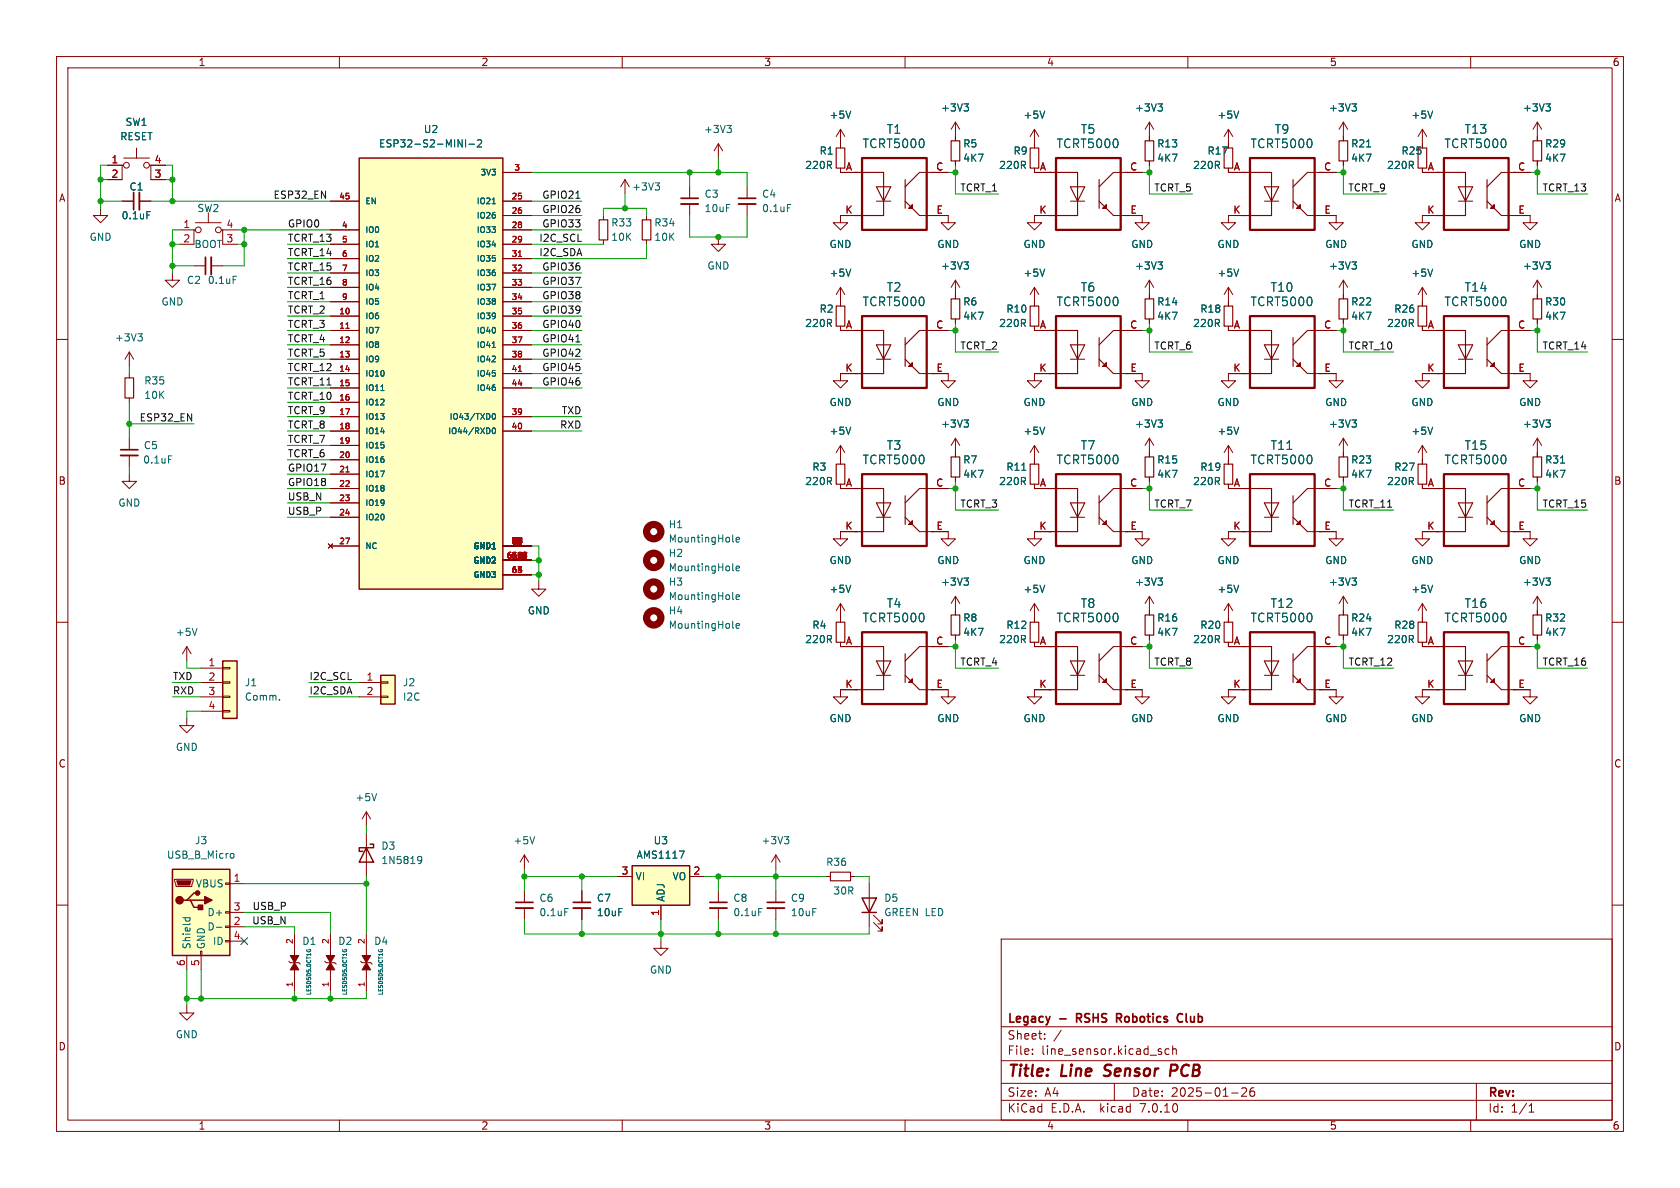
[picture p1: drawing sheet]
<svg xmlns="http://www.w3.org/2000/svg" width="297mm" height="210mm" viewBox="0 0 297 210" stroke-linecap="round" stroke-linejoin="round" font-family="sans-serif">
<defs><g id="words">
<g font-size="2.8" fill="#840000">
<text x="178" y="190.9">Title:</text>
<text x="187.7" y="190.9">Line</text>
<text x="196.1" y="190.9">Sensor</text>
<text x="208.5" y="190.9">PCB</text>
</g>
<g font-size="2.1" fill="#006464">
<text x="156.7" y="23.9">T1</text>
<text x="191" y="23.9">T5</text>
<text x="225.3" y="23.9">T9</text>
<text x="258.8" y="23.9">T13</text>
<text x="152.4" y="26.4">TCRT5000</text>
<text x="186.7" y="26.4">TCRT5000</text>
<text x="221" y="26.4">TCRT5000</text>
<text x="255.3" y="26.4">TCRT5000</text>
<text x="156.7" y="51.8">T2</text>
<text x="191" y="51.8">T6</text>
<text x="224.5" y="51.8">T10</text>
<text x="258.8" y="51.8">T14</text>
<text x="152.4" y="54.3">TCRT5000</text>
<text x="186.7" y="54.3">TCRT5000</text>
<text x="221" y="54.3">TCRT5000</text>
<text x="255.3" y="54.3">TCRT5000</text>
<text x="152.4" y="82.3">TCRT5000</text>
<text x="156.7" y="79.7">T3</text>
<text x="186.7" y="82.3">TCRT5000</text>
<text x="191" y="79.7">T7</text>
<text x="221" y="82.3">TCRT5000</text>
<text x="224.5" y="79.7">T11</text>
<text x="255.3" y="82.3">TCRT5000</text>
<text x="258.8" y="79.7">T15</text>
<text x="156.7" y="107.7">T4</text>
<text x="191" y="107.7">T8</text>
<text x="224.5" y="107.7">T12</text>
<text x="258.8" y="107.7">T16</text>
<text x="152.4" y="110.2">TCRT5000</text>
<text x="186.7" y="110.2">TCRT5000</text>
<text x="221" y="110.2">TCRT5000</text>
<text x="255.3" y="110.2">TCRT5000</text>
</g>
<g font-size="2.1" fill="#840000">
<text x="178" y="184">Sheet:</text>
<text x="178" y="181.2">Legacy</text>
<text x="187.4" y="181.2">-</text>
<text x="191" y="181.2">RSHS</text>
<text x="198.7" y="181.2">Robotics</text>
<text x="210" y="181.2">Club</text>
<text x="178" y="186.7">File:</text>
<text x="184.1" y="186.7">line_sensor.kicad_sch</text>
<text x="178" y="196.9">KiCad</text>
<text x="178" y="194.1">Size:</text>
<text x="184.7" y="194.1">A4</text>
<text x="185.7" y="196.9">E.D.A.</text>
<text x="194.6" y="196.9">kicad</text>
<text x="200" y="194.1">Date:</text>
<text x="201.8" y="196.9">7.0.10</text>
<text x="207" y="194.1">2025-01-26</text>
<text x="263" y="194.3">Rev:</text>
<text x="263" y="196.9">Id:</text>
<text x="267.1" y="196.9">1/1</text>
</g>
<g font-size="1.8" fill="#840000">
<text x="35" y="11.9">1</text>
<text x="85" y="11.9">2</text>
<text x="135" y="11.9">3</text>
<text x="185" y="11.9">4</text>
<text x="235" y="11.9">5</text>
<text x="285" y="11.9">6</text>
<text x="10.3" y="35.9">A</text>
<text x="285.3" y="35.9">A</text>
<text x="10.3" y="85.9">B</text>
<text x="285.3" y="85.9">B</text>
<text x="10.3" y="135.9">C</text>
<text x="285.3" y="135.9">C</text>
<text x="10.3" y="185.9">D</text>
<text x="285.3" y="185.9">D</text>
<text x="35" y="199.9">1</text>
<text x="85" y="199.9">2</text>
<text x="135" y="199.9">3</text>
<text x="185" y="199.9">4</text>
<text x="235" y="199.9">5</text>
<text x="285" y="199.9">6</text>
</g>
<g font-size="1.8" fill="#006464">
<text x="22.1" y="22.5">SW1</text>
<text x="74.8" y="23.7">U2</text>
<text x="124.4" y="23.7">+3V3</text>
<text x="146.6" y="21.2">+5V</text>
<text x="166.3" y="19.9">+3V3</text>
<text x="180.8" y="21.2">+5V</text>
<text x="200.6" y="19.9">+3V3</text>
<text x="215.1" y="21.2">+5V</text>
<text x="234.8" y="19.9">+3V3</text>
<text x="249.4" y="21.2">+5V</text>
<text x="269.1" y="19.9">+3V3</text>
<text x="21.2" y="25">RESET</text>
<text x="66.9" y="26.3">ESP32-S2-MINI-2</text>
<text x="144.8" y="27.5">R1</text>
<text x="170.2" y="26.3">R5</text>
<text x="170.2" y="28.8">4K7</text>
<text x="179.1" y="27.5">R9</text>
<text x="204.5" y="26.3">R13</text>
<text x="204.5" y="28.8">4K7</text>
<text x="213.4" y="27.5">R17</text>
<text x="238.8" y="26.3">R21</text>
<text x="238.8" y="28.8">4K7</text>
<text x="247.7" y="27.5">R25</text>
<text x="273.1" y="26.3">R29</text>
<text x="273.1" y="28.8">4K7</text>
<text x="22.8" y="33.9">C1</text>
<text x="111.7" y="33.9">+3V3</text>
<text x="124.5" y="35.2">C3</text>
<text x="134.6" y="35.2">C4</text>
<text x="142.2" y="30.1">220R</text>
<text x="176.5" y="30.1">220R</text>
<text x="210.8" y="30.1">220R</text>
<text x="245.1" y="30.1">220R</text>
<text x="21.4" y="39">0.1uF</text>
<text x="34.8" y="37.7">SW2</text>
<text x="108" y="40.2">R33</text>
<text x="115.6" y="40.2">R34</text>
<text x="124.5" y="37.7">10uF</text>
<text x="134.6" y="37.7">0.1uF</text>
<text x="15.7" y="42.8">GND</text>
<text x="34.3" y="44">BOOT</text>
<text x="108" y="42.8">10K</text>
<text x="115.6" y="42.8">10K</text>
<text x="125" y="47.9">GND</text>
<text x="146.6" y="44">GND</text>
<text x="165.6" y="44">GND</text>
<text x="166.3" y="47.9">+3V3</text>
<text x="180.8" y="44">GND</text>
<text x="199.9" y="44">GND</text>
<text x="200.6" y="47.9">+3V3</text>
<text x="215.1" y="44">GND</text>
<text x="234.2" y="44">GND</text>
<text x="234.8" y="47.9">+3V3</text>
<text x="249.4" y="44">GND</text>
<text x="268.5" y="44">GND</text>
<text x="269.1" y="47.9">+3V3</text>
<text x="32.9" y="50.4">C2</text>
<text x="36.6" y="50.4">0.1uF</text>
<text x="146.6" y="49.1">+5V</text>
<text x="180.8" y="49.1">+5V</text>
<text x="215.1" y="49.1">+5V</text>
<text x="249.4" y="49.1">+5V</text>
<text x="28.4" y="54.2">GND</text>
<text x="142.2" y="58">220R</text>
<text x="144.8" y="55.5">R2</text>
<text x="170.2" y="54.2">R6</text>
<text x="170.2" y="56.7">4K7</text>
<text x="176.5" y="58">220R</text>
<text x="177.8" y="55.5">R10</text>
<text x="204.5" y="54.2">R14</text>
<text x="204.5" y="56.7">4K7</text>
<text x="210.8" y="58">220R</text>
<text x="212.1" y="55.5">R18</text>
<text x="238.8" y="54.2">R22</text>
<text x="238.8" y="56.7">4K7</text>
<text x="245.1" y="58">220R</text>
<text x="246.4" y="55.5">R26</text>
<text x="273.1" y="54.2">R30</text>
<text x="273.1" y="56.7">4K7</text>
<text x="20.2" y="60.6">+3V3</text>
<text x="25.4" y="68.2">R35</text>
<text x="25.4" y="70.7">10K</text>
<text x="146.6" y="72">GND</text>
<text x="165.6" y="72">GND</text>
<text x="180.8" y="72">GND</text>
<text x="199.9" y="72">GND</text>
<text x="215.1" y="72">GND</text>
<text x="234.2" y="72">GND</text>
<text x="249.4" y="72">GND</text>
<text x="268.5" y="72">GND</text>
<text x="146.6" y="77.1">+5V</text>
<text x="166.3" y="75.8">+3V3</text>
<text x="180.8" y="77.1">+5V</text>
<text x="200.6" y="75.8">+3V3</text>
<text x="215.1" y="77.1">+5V</text>
<text x="234.8" y="75.8">+3V3</text>
<text x="249.4" y="77.1">+5V</text>
<text x="269.1" y="75.8">+3V3</text>
<text x="25.2" y="82.1">0.1uF</text>
<text x="25.3" y="79.6">C5</text>
<text x="143.5" y="83.4">R3</text>
<text x="170.2" y="82.1">R7</text>
<text x="177.8" y="83.4">R11</text>
<text x="204.5" y="82.1">R15</text>
<text x="212.1" y="83.4">R19</text>
<text x="238.8" y="82.1">R23</text>
<text x="246.4" y="83.4">R27</text>
<text x="273.1" y="82.1">R31</text>
<text x="20.8" y="89.8">GND</text>
<text x="142.2" y="86">220R</text>
<text x="170.2" y="84.7">4K7</text>
<text x="176.5" y="86">220R</text>
<text x="204.5" y="84.7">4K7</text>
<text x="210.8" y="86">220R</text>
<text x="238.8" y="84.7">4K7</text>
<text x="245.1" y="86">220R</text>
<text x="273.1" y="84.7">4K7</text>
<text x="118.1" y="93.6">H1</text>
<text x="118.1" y="96.1">MountingHole</text>
<text x="118.1" y="98.7">H2</text>
<text x="118.1" y="101.2">MountingHole</text>
<text x="146.6" y="99.9">GND</text>
<text x="165.6" y="99.9">GND</text>
<text x="180.8" y="99.9">GND</text>
<text x="199.9" y="99.9">GND</text>
<text x="215.1" y="99.9">GND</text>
<text x="234.2" y="99.9">GND</text>
<text x="249.4" y="99.9">GND</text>
<text x="268.5" y="99.9">GND</text>
<text x="118.1" y="103.7">H3</text>
<text x="118.1" y="106.3">MountingHole</text>
<text x="146.6" y="105">+5V</text>
<text x="166.3" y="103.7">+3V3</text>
<text x="180.8" y="105">+5V</text>
<text x="200.6" y="103.7">+3V3</text>
<text x="215.1" y="105">+5V</text>
<text x="234.8" y="103.7">+3V3</text>
<text x="249.4" y="105">+5V</text>
<text x="269.1" y="103.7">+3V3</text>
<text x="31" y="112.6">+5V</text>
<text x="93.2" y="108.8">GND</text>
<text x="118.1" y="108.8">H4</text>
<text x="118.1" y="111.4">MountingHole</text>
<text x="142.2" y="113.9">220R</text>
<text x="143.5" y="111.4">R4</text>
<text x="170.2" y="110.1">R8</text>
<text x="170.2" y="112.6">4K7</text>
<text x="176.5" y="113.9">220R</text>
<text x="177.8" y="111.4">R12</text>
<text x="204.5" y="110.1">R16</text>
<text x="204.5" y="112.6">4K7</text>
<text x="210.8" y="113.9">220R</text>
<text x="212.1" y="111.4">R20</text>
<text x="238.8" y="110.1">R24</text>
<text x="238.8" y="112.6">4K7</text>
<text x="245.1" y="113.9">220R</text>
<text x="246.4" y="111.4">R28</text>
<text x="273.1" y="110.1">R32</text>
<text x="273.1" y="112.6">4K7</text>
<text x="43.2" y="121.5">J1</text>
<text x="43.2" y="124.1">Comm.</text>
<text x="71.1" y="121.5">J2</text>
<text x="71.1" y="124.1">I2C</text>
<text x="146.6" y="127.9">GND</text>
<text x="165.6" y="127.9">GND</text>
<text x="180.8" y="127.9">GND</text>
<text x="199.9" y="127.9">GND</text>
<text x="215.1" y="127.9">GND</text>
<text x="234.2" y="127.9">GND</text>
<text x="249.4" y="127.9">GND</text>
<text x="268.5" y="127.9">GND</text>
<text x="31" y="132.9">GND</text>
<text x="62.7" y="141.8">+5V</text>
<text x="34.4" y="149.5">J3</text>
<text x="90.7" y="149.5">+5V</text>
<text x="115.5" y="149.5">U3</text>
<text x="134.5" y="149.5">+3V3</text>
<text x="29.4" y="152">USB_B_Micro</text>
<text x="67.3" y="150.4">D3</text>
<text x="67.3" y="152.9">1N5819</text>
<text x="112.3" y="155.8">VI</text>
<text x="112.4" y="152">AMS1117</text>
<text x="118.8" y="155.8">VO</text>
<text x="146" y="153.3">R36</text>
<text x="34.5" y="157.1">VBUS</text>
<text x="95.3" y="159.6">C6</text>
<text x="105.4" y="159.6">C7</text>
<text x="117.7" y="159.5" transform="rotate(-90 117.7 159.5)">ADJ</text>
<text x="129.5" y="159.6">C8</text>
<text x="139.7" y="159.6">C9</text>
<text x="147.2" y="158.3">30R</text>
<text x="156.2" y="159.6">D5</text>
<text x="33.9" y="167.9" transform="rotate(-90 33.9 167.9)">Shield</text>
<text x="36.4" y="167.9" transform="rotate(-90 36.4 167.9)">GND</text>
<text x="36.6" y="164.7">D-</text>
<text x="36.6" y="162.2">D+</text>
<text x="37.5" y="167.2">ID</text>
<text x="53.3" y="167.2">D1</text>
<text x="59.7" y="167.2">D2</text>
<text x="66" y="167.2">D4</text>
<text x="95.3" y="162.2">0.1uF</text>
<text x="105.4" y="162.2">10uF</text>
<text x="129.5" y="162.2">0.1uF</text>
<text x="139.7" y="162.2">10uF</text>
<text x="156.2" y="162.2">GREEN LED</text>
<text x="114.8" y="172.3">GND</text>
<text x="31" y="183.7">GND</text>
</g>
<g font-size="1.8" fill="#a90000">
<text x="19.6" y="29">1</text>
<text x="27.2" y="29">4</text>
<text x="19.6" y="31.5">2</text>
<text x="27.2" y="31.5">3</text>
<text x="149.4" y="30.2">A</text>
<text x="165.4" y="30.2">C</text>
<text x="183.7" y="30.2">A</text>
<text x="199.7" y="30.2">C</text>
<text x="218" y="30.2">A</text>
<text x="234" y="30.2">C</text>
<text x="252.3" y="30.2">A</text>
<text x="268.3" y="30.2">C</text>
<text x="32.3" y="40.4">1</text>
<text x="39.9" y="40.4">4</text>
<text x="149.4" y="37.8">K</text>
<text x="165.5" y="37.8">E</text>
<text x="183.6" y="37.8">K</text>
<text x="199.8" y="37.8">E</text>
<text x="217.9" y="37.8">K</text>
<text x="234" y="37.8">E</text>
<text x="252.2" y="37.8">K</text>
<text x="268.3" y="37.8">E</text>
<text x="32.3" y="42.9">2</text>
<text x="39.9" y="42.9">3</text>
<text x="149.4" y="58.2">A</text>
<text x="165.4" y="58.2">C</text>
<text x="183.7" y="58.2">A</text>
<text x="199.7" y="58.2">C</text>
<text x="218" y="58.2">A</text>
<text x="234" y="58.2">C</text>
<text x="252.3" y="58.2">A</text>
<text x="268.3" y="58.2">C</text>
<text x="149.4" y="65.8">K</text>
<text x="165.5" y="65.8">E</text>
<text x="183.6" y="65.8">K</text>
<text x="199.8" y="65.8">E</text>
<text x="217.9" y="65.8">K</text>
<text x="234" y="65.8">E</text>
<text x="252.2" y="65.8">K</text>
<text x="268.3" y="65.8">E</text>
<text x="149.4" y="86.1">A</text>
<text x="165.4" y="86.1">C</text>
<text x="183.7" y="86.1">A</text>
<text x="199.7" y="86.1">C</text>
<text x="218" y="86.1">A</text>
<text x="234" y="86.1">C</text>
<text x="252.3" y="86.1">A</text>
<text x="268.3" y="86.1">C</text>
<text x="149.4" y="93.7">K</text>
<text x="165.5" y="93.7">E</text>
<text x="183.6" y="93.7">K</text>
<text x="199.8" y="93.7">E</text>
<text x="217.9" y="93.7">K</text>
<text x="234" y="93.7">E</text>
<text x="252.2" y="93.7">K</text>
<text x="268.3" y="93.7">E</text>
<text x="36.8" y="117.9">1</text>
<text x="149.4" y="114">A</text>
<text x="165.4" y="114">C</text>
<text x="183.7" y="114">A</text>
<text x="199.7" y="114">C</text>
<text x="218" y="114">A</text>
<text x="234" y="114">C</text>
<text x="252.3" y="114">A</text>
<text x="268.3" y="114">C</text>
<text x="36.8" y="120.4">2</text>
<text x="36.8" y="122.9">3</text>
<text x="36.8" y="125.5">4</text>
<text x="64.7" y="120.4">1</text>
<text x="64.7" y="122.9">2</text>
<text x="149.4" y="121.7">K</text>
<text x="165.5" y="121.7">E</text>
<text x="183.6" y="121.7">K</text>
<text x="199.8" y="121.7">E</text>
<text x="217.9" y="121.7">K</text>
<text x="234" y="121.7">E</text>
<text x="252.2" y="121.7">K</text>
<text x="268.3" y="121.7">E</text>
<text x="41.2" y="156">1</text>
<text x="109.8" y="154.7">3</text>
<text x="122.5" y="154.7">2</text>
<text x="41.2" y="161">3</text>
<text x="116.6" y="162" transform="rotate(-90 116.6 162)">1</text>
<text x="41.2" y="163.6">2</text>
<text x="41.2" y="166.1">4</text>
<text x="32.8" y="170.9" transform="rotate(-90 32.8 170.9)">6</text>
<text x="35.3" y="170.9" transform="rotate(-90 35.3 170.9)">5</text>
</g>
<g font-size="1.8" fill="#0f0f0f">
<text x="48.3" y="35.2">ESP32_EN</text>
<text x="95.8" y="35.2">GPIO21</text>
<text x="169.7" y="33.9">TCRT_1</text>
<text x="204" y="33.9">TCRT_5</text>
<text x="238.3" y="33.9">TCRT_9</text>
<text x="272.6" y="33.9">TCRT_13</text>
<text x="50.8" y="40.3">GPIO0</text>
<text x="95.8" y="37.8">GPIO26</text>
<text x="95.8" y="40.3">GPIO33</text>
<text x="50.8" y="47.9">TCRT_15</text>
<text x="50.8" y="42.8">TCRT_13</text>
<text x="50.8" y="45.4">TCRT_14</text>
<text x="95.2" y="45.4">I2C_SDA</text>
<text x="95.2" y="42.8">I2C_SCL</text>
<text x="95.8" y="47.9">GPIO36</text>
<text x="50.8" y="53">TCRT_1</text>
<text x="50.8" y="50.5">TCRT_16</text>
<text x="95.8" y="53">GPIO38</text>
<text x="95.8" y="50.5">GPIO37</text>
<text x="50.8" y="58.1">TCRT_3</text>
<text x="50.8" y="55.5">TCRT_2</text>
<text x="95.8" y="55.5">GPIO39</text>
<text x="95.8" y="58.1">GPIO40</text>
<text x="50.8" y="63.2">TCRT_5</text>
<text x="50.8" y="60.6">TCRT_4</text>
<text x="50.8" y="65.7">TCRT_12</text>
<text x="95.8" y="60.6">GPIO41</text>
<text x="95.8" y="65.7">GPIO45</text>
<text x="95.8" y="63.2">GPIO42</text>
<text x="169.7" y="61.9">TCRT_2</text>
<text x="204" y="61.9">TCRT_6</text>
<text x="238.3" y="61.9">TCRT_10</text>
<text x="272.6" y="61.9">TCRT_14</text>
<text x="50.8" y="70.8">TCRT_10</text>
<text x="50.8" y="68.2">TCRT_11</text>
<text x="95.8" y="68.2">GPIO46</text>
<text x="24.6" y="74.6">ESP32_EN</text>
<text x="50.8" y="75.9">TCRT_8</text>
<text x="50.8" y="73.3">TCRT_9</text>
<text x="98.9" y="75.9">RXD</text>
<text x="99.2" y="73.3">TXD</text>
<text x="50.8" y="83.5">GPIO17</text>
<text x="50.8" y="80.9">TCRT_6</text>
<text x="50.8" y="78.4">TCRT_7</text>
<text x="50.8" y="88.6">USB_N</text>
<text x="50.8" y="86">GPIO18</text>
<text x="169.7" y="89.8">TCRT_3</text>
<text x="204" y="89.8">TCRT_7</text>
<text x="238.3" y="89.8">TCRT_11</text>
<text x="272.6" y="89.8">TCRT_15</text>
<text x="50.8" y="91.1">USB_P</text>
<text x="169.7" y="117.8">TCRT_4</text>
<text x="204" y="117.8">TCRT_8</text>
<text x="238.3" y="117.8">TCRT_12</text>
<text x="272.6" y="117.8">TCRT_16</text>
<text x="30.5" y="122.8">RXD</text>
<text x="30.5" y="120.3">TXD</text>
<text x="54.6" y="122.8">I2C_SDA</text>
<text x="54.6" y="120.3">I2C_SCL</text>
<text x="44.5" y="160.9">USB_P</text>
<text x="44.5" y="163.5">USB_N</text>
</g>
<g font-size="1.4" fill="#a90000">
<text x="59.9" y="35.3">45</text>
<text x="90.3" y="35.3">25</text>
<text x="90.8" y="30.2">3</text>
<text x="60.3" y="40.4">4</text>
<text x="90.3" y="37.8">26</text>
<text x="90.3" y="40.4">28</text>
<text x="60.3" y="42.9">5</text>
<text x="60.3" y="45.5">6</text>
<text x="90.3" y="42.9">29</text>
<text x="90.3" y="45.5">31</text>
<text x="60.3" y="48">7</text>
<text x="60.3" y="50.5">8</text>
<text x="60.3" y="53.1">9</text>
<text x="90.3" y="48">32</text>
<text x="90.3" y="50.5">33</text>
<text x="90.3" y="53.1">34</text>
<text x="59.9" y="55.6">10</text>
<text x="59.9" y="58.2">11</text>
<text x="90.3" y="55.6">35</text>
<text x="90.3" y="58.2">36</text>
<text x="59.9" y="60.7">12</text>
<text x="59.9" y="63.2">13</text>
<text x="59.9" y="65.8">14</text>
<text x="90.3" y="60.7">37</text>
<text x="90.3" y="63.2">38</text>
<text x="90.3" y="65.8">41</text>
<text x="59.9" y="68.3">15</text>
<text x="59.9" y="70.9">16</text>
<text x="90.3" y="68.3">44</text>
<text x="59.9" y="73.4">17</text>
<text x="59.9" y="75.9">18</text>
<text x="90.3" y="73.4">39</text>
<text x="90.3" y="75.9">40</text>
<text x="59.9" y="78.5">19</text>
<text x="59.9" y="81">20</text>
<text x="59.9" y="83.6">21</text>
<text x="59.9" y="86.1">22</text>
<text x="59.9" y="88.6">23</text>
<text x="59.9" y="91.2">24</text>
<text x="59.9" y="96.3">27</text>
<text x="89.5" y="98.8">61_1</text>
<text x="90.3" y="98.8">562</text>
<text x="90.3" y="101.3">63</text>
<text x="90.8" y="96.3">18</text>
<text x="91.1" y="96.3">1</text>
<text x="91.1" y="98.8">77</text>
<text x="91.1" y="101.3">5</text>
<text x="91.1" y="96.3">7</text>
<text x="51.8" y="167" transform="rotate(-90 51.8 167)">2</text>
<text x="58.2" y="167" transform="rotate(-90 58.2 167)">2</text>
<text x="64.5" y="167" transform="rotate(-90 64.5 167)">2</text>
<text x="51.8" y="174.6" transform="rotate(-90 51.8 174.6)">1</text>
<text x="58.2" y="174.6" transform="rotate(-90 58.2 174.6)">1</text>
<text x="64.5" y="174.6" transform="rotate(-90 64.5 174.6)">1</text>
</g>
<g font-size="1.4" fill="#006464">
<text x="84.8" y="31.2">3V3</text>
<text x="64.5" y="41.4">IO0</text>
<text x="64.5" y="36.3">EN</text>
<text x="84.1" y="36.3">IO21</text>
<text x="84.1" y="38.8">IO26</text>
<text x="84.1" y="41.4">IO33</text>
<text x="64.5" y="43.9">IO1</text>
<text x="64.5" y="46.5">IO2</text>
<text x="84.1" y="43.9">IO34</text>
<text x="84.1" y="46.5">IO35</text>
<text x="64.5" y="49">IO3</text>
<text x="64.5" y="51.5">IO4</text>
<text x="84.1" y="49">IO36</text>
<text x="84.1" y="51.5">IO37</text>
<text x="64.5" y="56.6">IO6</text>
<text x="64.5" y="59.2">IO7</text>
<text x="64.5" y="54.1">IO5</text>
<text x="84.1" y="54.1">IO38</text>
<text x="84.1" y="56.6">IO39</text>
<text x="84.1" y="59.2">IO40</text>
<text x="64.5" y="61.7">IO8</text>
<text x="64.5" y="64.2">IO9</text>
<text x="84.1" y="61.7">IO41</text>
<text x="84.1" y="64.2">IO42</text>
<text x="64.5" y="66.8">IO10</text>
<text x="64.5" y="69.3">IO11</text>
<text x="64.5" y="71.9">IO12</text>
<text x="84.1" y="66.8">IO45</text>
<text x="84.1" y="69.3">IO46</text>
<text x="64.5" y="74.4">IO13</text>
<text x="64.5" y="76.9">IO14</text>
<text x="79.1" y="76.9">IO44/RXD0</text>
<text x="79.4" y="74.4">IO43/TXD0</text>
<text x="64.5" y="79.5">IO15</text>
<text x="64.5" y="82">IO16</text>
<text x="64.5" y="84.6">IO17</text>
<text x="64.5" y="87.1">IO18</text>
<text x="64.5" y="89.6">IO19</text>
<text x="64.5" y="92.2">IO20</text>
<text x="64.5" y="97.3">NC</text>
<text x="83.6" y="97.3">GND1</text>
<text x="83.6" y="99.8">GND2</text>
<text x="83.6" y="102.3">GND3</text>
</g>
<g font-size="1" fill="#006464">
<text x="55.2" y="176.1" transform="rotate(-90 55.2 176.1)">LESD5D5.0CT1G</text>
<text x="61.5" y="176.1" transform="rotate(-90 61.5 176.1)">LESD5D5.0CT1G</text>
<text x="67.9" y="176.1" transform="rotate(-90 67.9 176.1)">LESD5D5.0CT1G</text>
</g>
</g></defs>
<g fill="none" stroke="#840000" stroke-width=".18">
<path d="M10 10h277v190h-277zM12 12h273v186h-273zM60 10v2M110 10v2M160 10v2M210 10v2M260 10v2M17.8 36.8v1.3h1.2l-1.2 1.3-1.3-1.3h1.3M19 29.2h2.6M21.6 35.6h2M21.8 29.2h-.2v2.6h-2.6M21.8 27.9h4.6"/>
<path d="M24.1 26.2v1.7M24.6 35.6h2.1M26.4 29.2h.3v2.6h2.5M26.7 29.2h2.5M34.5 39.4h4.6M36.8 37.6v1.8M58.4 35.6h5.1M88.9 35.6h5.1M88.9 38.1h5.1M88.9 30.5h5.1M106.7 38.1v.8M110.5 31.8l-.8 1.2"/>
<path d="M110.5 31.8v2.5M110.5 31.8l.8 1.2M114.3 38.1v.8M121.9 33v2.1M121.9 36.1v2M127 25.4v2.5M127 25.4l-.8 1.3M127 25.4l.8 1.3M132.1 33v2.1M132.1 36.1v2M148.6 22.9v3.3M148.6 29.7v.8h3"/>
<path d="M148.6 22.9l-.8 1.2M148.6 22.9l.8 1.2M151.6 38.1h-3v1.3h1.3l-1.3 1.2-1.3-1.2h1.3M154.9 35.6h2.6M160.7 36.8l.6-.6v.6zM162.6 38.1h5v1.3h1.3l-1.3 1.2-1.2-1.2h1.2M162.6 30.5h5M168.9 21.6v3.3M168.9 28.4v.8M168.9 21.6l-.8 1.3M168.9 21.6l.8 1.3M182.9 22.9v3.3"/>
<path d="M182.9 29.7v.8h3M182.9 22.9l-.8 1.2M182.9 22.9l.7 1.2M185.9 38.1h-3v1.3h1.2l-1.2 1.2-1.3-1.2h1.3M189.2 35.6h2.6M195.6 36.2v.6h-.7zM196.8 38.1h5.1v1.3h1.3l-1.3 1.2-1.2-1.2h1.2M196.8 30.5h5.1M203.2 21.6v3.3M203.2 28.4v.8M203.2 21.6l-.8 1.3M203.2 21.6l.8 1.3"/>
<path d="M217.2 29.7v.8h3M217.2 22.9v3.3M217.2 22.9l-.8 1.2M217.2 22.9l.7 1.2M220.2 38.1h-3v1.3h1.2l-1.2 1.2-1.3-1.2h1.3M223.5 35.6h2.6M229.9 36.2v.6h-.7zM231.1 38.1h5.1v1.3h1.3l-1.3 1.2-1.3-1.2h1.3M231.1 30.5h5.1M237.5 21.6v3.3M237.5 28.4v.8M237.5 21.6l-.8 1.3"/>
<path d="M237.5 21.6l.8 1.3M251.5 29.7v.8h3M251.5 22.9v3.3M251.5 22.9l-.8 1.2M251.5 22.9l.7 1.2M254.5 38.1h-3v1.3h1.2l-1.2 1.2-1.3-1.2h1.3M257.8 35.6h2.5M263.5 36.8l.7-.6v.6zM265.4 38.1h5.1v1.3h1.3l-1.3 1.2-1.3-1.2h1.3M265.4 30.5h5.1M271.8 21.6v3.3M271.8 28.4v.8"/>
<path d="M271.8 21.6l-.8 1.3M271.8 21.6l.7 1.3M10 60h2M30.5 48.3v1.2h1.2l-1.2 1.3-1.3-1.3h1.3M31.7 40.6h2.6M34.3 47h2M34.5 40.6h-.2v2.6h-2.6M37.3 47h2.1M39.1 40.6h.3v2.6h2.5M39.4 40.6h2.5M58.4 58.4h5.1M58.4 40.6h5.1"/>
<path d="M58.4 43.2h5.1M58.4 55.9h5.1M58.4 45.7h5.1M58.4 48.3h5.1M58.4 50.8h5.1M58.4 53.3h5.1M88.9 58.4h5.1M88.9 40.6h5.1M88.9 43.2h5.1M88.9 55.9h5.1M88.9 45.7h5.1M88.9 48.3h5.1"/>
<path d="M88.9 50.8h5.1M88.9 53.3h5.1M106.7 42.4v.8M114.3 42.4v.8M127 41.9v1.3h1.3l-1.3 1.3-1.3-1.3h1.3M148.6 50.8v3.3M148.6 57.7v.7h3M148.6 50.8l-.8 1.3M148.6 50.8l.8 1.3M162.6 58.4h5M168.9 49.5v3.3M168.9 56.4v.8"/>
<path d="M168.9 49.5l-.8 1.3M168.9 49.5l.8 1.3M182.9 50.8v3.3M182.9 57.7v.7h3M182.9 50.8l-.8 1.3M182.9 50.8l.7 1.3M196.8 58.4h5.1M203.2 49.5v3.3M203.2 56.4v.8M203.2 49.5l-.8 1.3M203.2 49.5l.8 1.3M217.2 57.7v.7h3"/>
<path d="M217.2 50.8v3.3M217.2 50.8l-.8 1.3M217.2 50.8l.7 1.3M231.1 58.4h5.1M237.5 49.5v3.3M237.5 56.4v.8M237.5 49.5l-.8 1.3M237.5 49.5l.8 1.3M251.5 57.7v.7h3M251.5 50.8v3.3M251.5 50.8l-.8 1.3M251.5 50.8l.7 1.3"/>
<path d="M265.4 58.4h5.1M271.8 49.5v3.3M271.8 56.4v.8M271.8 49.5l-.8 1.3M271.8 49.5l.7 1.3M285 60h2M22.9 62.2v2.6M22.9 66v.8M22.9 70.4v.7M22.9 77.5v2M22.9 62.2l-.8 1.3M22.9 62.2l.7 1.3"/>
<path d="M58.4 66h5.1M58.4 63.5h5.1M58.4 61h5.1M58.4 68.6h5.1M58.4 71.1h5.1M58.4 73.7h5.1M58.4 76.2h5.1M58.4 78.7h5.1M88.9 66h5.1M88.9 63.5h5.1M88.9 61h5.1M88.9 68.6h5.1"/>
<path d="M88.9 73.7h5.1M88.9 76.2h5.1M148.6 78.7l-.8 1.3M148.6 78.7v3.3M148.6 78.7l.8 1.3M151.6 66h-3v1.3h1.3l-1.3 1.3-1.3-1.3h1.3M154.9 63.5h2.6M160.7 64.8l.6-.7v.7zM162.6 66h5v1.3h1.3l-1.3 1.3-1.2-1.3h1.2M168.9 77.5l-.8 1.2M168.9 77.5v3.3M168.9 77.5l.8 1.2"/>
<path d="M182.9 78.7l-.8 1.3M182.9 78.7v3.3M182.9 78.7l.7 1.3M185.9 66h-3v1.3h1.2l-1.2 1.3-1.3-1.3h1.3M189.2 63.5h2.6M195.6 64.1v.7h-.7zM196.8 66h5.1v1.3h1.3l-1.3 1.3-1.2-1.3h1.2M203.2 77.5v3.3M203.2 77.5l-.8 1.2M203.2 77.5l.8 1.2M217.2 78.7v3.3M217.2 78.7l-.8 1.3"/>
<path d="M217.2 78.7l.7 1.3M220.2 66h-3v1.3h1.2l-1.2 1.3-1.3-1.3h1.3M223.5 63.5h2.6M229.9 64.1v.7h-.7zM231.1 66h5.1v1.3h1.3l-1.3 1.3-1.3-1.3h1.3M237.5 77.5v3.3M237.5 77.5l-.8 1.2M237.5 77.5l.8 1.2M251.5 78.7v3.3M251.5 78.7l-.8 1.3M251.5 78.7l.7 1.3M254.5 66h-3v1.3h1.2l-1.2 1.3-1.3-1.3h1.3"/>
<path d="M257.8 63.5h2.5M263.5 64.8l.7-.7v.7zM265.4 66h5.1v1.3h1.3l-1.3 1.3-1.3-1.3h1.3M271.8 77.5v3.3M271.8 77.5l-.8 1.2M271.8 77.5l.7 1.2M22.9 83.8v1.3h1.2l-1.2 1.3-1.3-1.3h1.3M22.9 80.5v2.1M58 96.1l.8 .8M58.4 86.4h5.1M58.4 91.4h5.1M58.4 96.5h5.1"/>
<path d="M58.4 81.3h5.1M58.4 83.8h5.1M58.4 88.9h5.1M58.8 96.1l-.8 .8M88.9 96.5h5.1M88.9 99.1h5.1M148.6 85.6v.8h3M151.6 94h-3v1.3h1.3l-1.3 1.2-1.3-1.2h1.3M154.9 91.4h2.6M160.7 92.7l.6-.6v.6zM162.6 94h5v1.3h1.3l-1.3 1.2-1.2-1.2h1.2M162.6 86.4h5"/>
<path d="M168.9 84.3v.8M182.9 85.6v.8h3M185.9 94h-3v1.3h1.2l-1.2 1.2-1.3-1.2h1.3M189.2 91.4h2.6M195.6 92.1v.6h-.7zM196.8 94h5.1v1.3h1.3l-1.3 1.2-1.2-1.2h1.2M196.8 86.4h5.1M203.2 84.3v.8M217.2 85.6v.8h3M220.2 94h-3v1.3h1.2l-1.2 1.2-1.3-1.2h1.3M223.5 91.4h2.6M229.9 92.1v.6h-.7z"/>
<path d="M231.1 94h5.1v1.3h1.3l-1.3 1.2-1.3-1.2h1.3M231.1 86.4h5.1M237.5 84.3v.8M251.5 85.6v.8h3M254.5 94h-3v1.3h1.2l-1.2 1.2-1.3-1.2h1.3M257.8 91.4h2.5M263.5 92.7l.7-.6v.6zM265.4 94h5.1v1.3h1.3l-1.3 1.2-1.3-1.2h1.3M265.4 86.4h5.1M271.8 84.3v.8M10 110h2M33 114.3v2.5"/>
<path d="M33 114.3l-.7 1.3M33 114.3l.8 1.3M35.6 118.1h3.8M39.4 118h1.2v.2h-1.2zM88.9 101.6h5.1M95.2 102.9v1.2h1.3l-1.3 1.3-1.2-1.3h1.2M148.6 106.7v3.3M148.6 113.5v.8h3M148.6 106.7l-.8 1.3M148.6 106.7l.8 1.3M154.9 119.4h2.6M162.6 114.3h5"/>
<path d="M168.9 105.4v3.3M168.9 112.3v.7M168.9 105.4l-.8 1.3M168.9 105.4l.8 1.3M182.9 113.5v.8h3M182.9 106.7v3.3M182.9 106.7l-.8 1.3M182.9 106.7l.7 1.3M189.2 119.4h2.6M196.8 114.3h5.1M203.2 105.4v3.3M203.2 112.3v.7"/>
<path d="M203.2 105.4l-.8 1.3M203.2 105.4l.8 1.3M217.2 113.5v.8h3M217.2 106.7v3.3M217.2 106.7l-.8 1.3M217.2 106.7l.7 1.3M223.5 119.4h2.6M231.1 114.3h5.1M237.5 105.4v3.3M237.5 112.3v.7M237.5 105.4l-.8 1.3M237.5 105.4l.8 1.3"/>
<path d="M251.5 113.5v.8h3M251.5 106.7v3.3M251.5 106.7l-.8 1.3M251.5 106.7l.7 1.3M257.8 119.4h2.5M265.4 114.3h5.1M271.8 105.4v3.3M271.8 112.3v.7M271.8 105.4l-.8 1.3M271.8 105.4l.7 1.3M285 110h2M33 127v1.3h1.3l-1.3 1.2-1.3-1.2h1.3"/>
<path d="M35.6 120.7h3.8M35.6 123.2h3.8M35.6 125.7h3.8M39.4 125.6h1.2v.3h-1.2zM39.4 123.1h1.2v.2h-1.2zM39.4 120.5h1.2v.3h-1.2zM63.5 120.7h3.8M63.5 123.2h3.8M67.3 123.1h1.3v.2h-1.3zM67.3 120.5h1.3v.3h-1.3zM151.6 121.9h-3v1.3h1.3l-1.3 1.3-1.3-1.3h1.3M161.3 120v.7h-.6z"/>
<path d="M162.6 121.9h5v1.3h1.3l-1.3 1.3-1.2-1.3h1.2M185.9 121.9h-3v1.3h1.2l-1.2 1.3-1.3-1.3h1.3M195.6 120v.7h-.7zM196.8 121.9h5.1v1.3h1.3l-1.3 1.3-1.2-1.3h1.2M220.2 121.9h-3v1.3h1.2l-1.2 1.3-1.3-1.3h1.3M229.9 120v.7h-.7zM231.1 121.9h5.1v1.3h1.3l-1.3 1.3-1.3-1.3h1.3M254.5 121.9h-3v1.3h1.2l-1.2 1.3-1.3-1.3h1.3M264.2 120v.7h-.7zM265.4 121.9h5.1v1.3h1.3l-1.3 1.3-1.3-1.3h1.3M10 160h2M30.9 155.4h3.3v.3l-.3 1h-2.8z"/>
<path d="M39.9 156.1h.7v.2h-.7zM40.6 156.2h2.6M64.8 143.5v2.6M64.8 147.3v7.6M64.8 143.5l-.8 1.3M64.8 143.5l.7 1.3M92.7 151.1l-.8 1.3M92.7 151.1v2.6M92.7 157.5v2M92.7 151.1l.8 1.3M102.9 157.5v2M109.2 154.9h2.6"/>
<path d="M121.9 154.9h2.6M127 157.5v2M137.2 151.1v2.6M137.2 157.5v2M137.2 151.1l-.8 1.3M137.2 151.1l.7 1.3M146 154.9h.8M150.4 154.9h.7M153.7 156.2v7.6M285 160h2M33 177.8v1.3h1.3l-1.3 1.2-1.3-1.2h1.3M33 168.9v2.6"/>
<path d="M35.4 168.1h.3v.8h-.3zM35.6 168.9v2.6M39.9 166.2h.7v.3h-.7zM39.9 163.7h.7v.3h-.7zM39.9 161.2h.7v.2h-.7zM40.6 163.8h2.6M40.6 161.3h2.6M40.6 166.4h2.6M51.1 169.9l.2 .3h1.5l.3 .2M52.1 165.1v3.8M52.1 171.5v3.8M57.4 169.9l.3 .3h1.5l.2 .2"/>
<path d="M58.4 165.1v3.8M58.4 171.5v3.8M63.8 169.9l.2 .3h1.5l.3 .2M64.8 165.1v3.8M64.8 171.5v3.8M92.7 160.5v2.1M102.9 160.5v2.1M116.8 166.4v1.2h1.3l-1.3 1.3-1.2-1.3h1.2M116.8 160v2.6M127 160.5v2.1M137.2 160.5v2.1M154.4 163.1l1.6 1.5v-.8v.8h-.8"/>
<path d="M154.4 161.8l1.6 1.5v-.7v.7h-.8M177 166h108v32h-108zM60 198v2M110 198v2M160 198v2M177 194.5h108M177 191.5h108M177 187.5h108M177 181.5h108M182.5 186.3v.1M182.5 185.5v.1M184.7 183.6v.1"/>
<path d="M184.7 182.8v.1M187.6 182.1l-1.3 2M197 191.5v3M205.2 185.9l.2 .2-.2 .3M205.2 185.4l.1 .1M206.7 185.5l-.5-.1-.2 .3v.4l.1 .2h.6M207.3 185.5l.2-.1 .4 .1 .1 .9M207.3 184.9v1.5M210 198v2M217.7 193.2h1.2M219.5 192.4l.6-.1 .2 .1 .1 .3-.9 1.1h.9M221.7 192.3a.59 .59 0 0 0-.7 .6v.6l.1 .2 .4 .1 .2-.1 .1-.5-.1-.3h-.5l-.2 .3"/>
<path d="M260 198v2M261 191.5v6.5M270.3 196.6h.9M270.3 195.5l.4-.4v1.5"/>
<circle cx="22.4" cy="29.2" r=".51"/>
<circle cx="25.9" cy="29.2" r=".51"/>
<circle cx="35.1" cy="40.6" r=".51"/>
<circle cx="38.6" cy="40.6" r=".51"/>
</g>
<g fill="none" stroke="#840000" stroke-width=".4">
<path d="M152.4 27.9h11.4v12.7h-11.4zM186.7 27.9h11.4v12.7h-11.4zM221 27.9h11.4v12.7h-11.4zM255.3 27.9h11.4v12.7h-11.4zM152.4 55.9h11.4v12.7h-11.4zM186.7 55.9h11.4v12.7h-11.4zM221 55.9h11.4v12.7h-11.4zM255.3 55.9h11.4v12.7h-11.4zM152.4 83.8h11.4v12.7h-11.4zM186.7 83.8h11.4v12.7h-11.4zM221 83.8h11.4v12.7h-11.4zM255.3 83.8h11.4v12.7h-11.4z"/>
<path d="M152.4 111.8h11.4v12.7h-11.4zM186.7 111.8h11.4v12.7h-11.4zM221 111.8h11.4v12.7h-11.4zM255.3 111.8h11.4v12.7h-11.4zM195.1 190.1l.3 .1M195.4 188.4l-.1 .2 .1 .4M207.8 188.2h-.7l-.3 2M207.9 189.2l-1 .1"/>
</g>
<g fill="none" stroke="#840000" stroke-width=".3">
<path d="M23.6 34v3.1M120.4 35.1h3M130.6 35.1h3M36.3 45.5v3M21.3 79.5h3.1M91.2 159.5h3M101.3 159.5h3.1M125.5 159.5h3M135.6 159.5h3.1M190.3 180h.6M190.9 179.2h-.6v1.5M197.4 179.2l.7 .1"/>
<path d="M197.8 180l.5 .7M198.1 179.9l-.7 .1M209.1 179.3h-.1a.54 .54 0 0 0-.8 .2M208.2 180.3l.1 .2a.52 .52 0 0 0 .8 0"/>
</g>
<path d="M24.6 34v3.1M120.4 36.1h3M130.6 36.1h3M37.3 45.5v3M21.3 80.5h3.1M91.2 160.5h3M101.3 160.5h3.1M125.5 160.5h3M135.6 160.5h3.1" fill="none" stroke="#840000" stroke-width=".33"/>
<g fill="none" stroke="#840000" stroke-width=".2">
<path d="M105.9 38.9h1.5v3.5h-1.5zM113.5 38.9h1.6v3.5h-1.6zM147.8 26.2h1.6v3.5h-1.6zM151.1 30.5h5.1v7.6h-5.1M154.9 33h2.6l-1.3 2.6zM160 31.8v5M160 35.6l2.6 2.5M162.6 30.5l-2.6 2.5M168.1 24.9h1.6v3.5h-1.6zM182.1 26.2h1.5v3.5h-1.5zM185.4 30.5h5.1v7.6h-5.1M189.2 33h2.6l-1.3 2.6z"/>
<path d="M194.3 31.8v5M194.3 35.6l2.5 2.5M196.8 30.5l-2.5 2.5M202.4 24.9h1.6v3.5h-1.6zM216.4 26.2h1.5v3.5h-1.5zM219.7 30.5h5.1v7.6h-5.1M223.5 33h2.6l-1.3 2.6zM228.6 31.8v5M228.6 35.6l2.5 2.5M231.1 30.5l-2.5 2.5M236.7 24.9h1.6v3.5h-1.6zM250.7 26.2h1.5v3.5h-1.5z"/>
<path d="M254 30.5h5.1v7.6h-5.1M257.8 33h2.5l-1.2 2.6zM262.9 31.8v5M262.9 35.6l2.5 2.5M265.4 30.5l-2.5 2.5M271 24.9h1.5v3.5h-1.5zM147.8 54.1h1.6v3.6h-1.6zM151.1 58.4h5.1v7.6h-5.1M160 59.7v5.1M162.6 58.4l-2.6 2.6M168.1 52.8h1.6v3.6h-1.6zM182.1 54.1h1.5v3.6h-1.5z"/>
<path d="M185.4 58.4h5.1v7.6h-5.1M194.3 59.7v5.1M196.8 58.4l-2.5 2.6M202.4 52.8h1.6v3.6h-1.6zM216.4 54.1h1.5v3.6h-1.5zM219.7 58.4h5.1v7.6h-5.1M228.6 59.7v5.1M231.1 58.4l-2.5 2.6M236.7 52.8h1.6v3.6h-1.6zM250.7 54.1h1.5v3.6h-1.5zM254 58.4h5.1v7.6h-5.1M262.9 59.7v5.1"/>
<path d="M265.4 58.4l-2.5 2.6M271 52.8h1.5v3.6h-1.5zM22.1 66.8h1.5v3.6h-1.5zM154.9 61h2.6l-1.3 2.5zM160 63.5l2.6 2.5M189.2 61h2.6l-1.3 2.5zM194.3 63.5l2.5 2.5M223.5 61h2.6l-1.3 2.5zM228.6 63.5l2.5 2.5M257.8 61h2.5l-1.2 2.5zM262.9 63.5l2.5 2.5M147.8 82h1.6v3.6h-1.6z"/>
<path d="M151.1 86.4h5.1v7.6h-5.1M154.9 88.9h2.6l-1.3 2.5zM160 91.4l2.6 2.6M160 87.6v5.1M162.6 86.4l-2.6 2.5M168.1 80.8h1.6v3.5h-1.6zM182.1 82h1.5v3.6h-1.5zM185.4 86.4h5.1v7.6h-5.1M189.2 88.9h2.6l-1.3 2.5zM194.3 91.4l2.5 2.6M194.3 87.6v5.1M196.8 86.4l-2.5 2.5"/>
<path d="M202.4 80.8h1.6v3.5h-1.6zM216.4 82h1.5v3.6h-1.5zM219.7 86.4h5.1v7.6h-5.1M223.5 88.9h2.6l-1.3 2.5zM228.6 91.4l2.5 2.6M228.6 87.6v5.1M231.1 86.4l-2.5 2.5M236.7 80.8h1.6v3.5h-1.6zM250.7 82h1.5v3.6h-1.5zM254 86.4h5.1v7.6h-5.1M257.8 88.9h2.5l-1.2 2.5zM262.9 87.6v5.1"/>
<path d="M262.9 91.4l2.5 2.6M265.4 86.4l-2.5 2.5M271 80.8h1.5v3.5h-1.5zM147.8 110h1.6v3.5h-1.6zM151.1 114.3h5.1v7.6h-5.1M154.9 116.8h2.6l-1.3 2.6zM160 115.6v5.1M160 119.4l2.6 2.5M162.6 114.3l-2.6 2.5M168.1 108.7h1.6v3.6h-1.6zM182.1 110h1.5v3.5h-1.5zM185.4 114.3h5.1v7.6h-5.1"/>
<path d="M189.2 116.8h2.6l-1.3 2.6zM194.3 115.6v5.1M194.3 119.4l2.5 2.5M196.8 114.3l-2.5 2.5M202.4 108.7h1.6v3.6h-1.6zM216.4 110h1.5v3.5h-1.5zM219.7 114.3h5.1v7.6h-5.1M223.5 116.8h2.6l-1.3 2.6zM228.6 115.6v5.1M228.6 119.4l2.5 2.5M231.1 114.3l-2.5 2.5M236.7 108.7h1.6v3.6h-1.6z"/>
<path d="M250.7 110h1.5v3.5h-1.5zM254 114.3h5.1v7.6h-5.1M257.8 116.8h2.5l-1.2 2.6zM262.9 119.4l2.5 2.5M262.9 115.6v5.1M265.4 114.3l-2.5 2.5M271 108.7h1.5v3.6h-1.5zM146.8 154.2h3.6v1.5h-3.6z"/>
</g>
<g fill="none" stroke="#006464" stroke-width=".18">
<path d="M150.4 19.6l-.4 1.3M170.4 18.4h.8l-.4 .4M171 18.8l.2 .3v.3l-.2 .2M184.7 19.6l-.4 1.3M204.7 18.4h.8l-.4 .4M205.3 18.8l.2 .3v.3l-.2 .2M219 19.6l-.4 1.3M239 18.4h.8l-.4 .4M239.5 18.8l.3 .3v.3l-.3 .2M253.3 19.6l-.4 1.3M273.3 18.4h.8l-.4 .4M273.8 18.8l.3 .3v.3l-.3 .2"/>
<path d="M26 37.4h.6M81 24.7l.7 1.3v-1.3M82.3 24.7v1.3M82.9 25.5h1M84.4 24.8l.5-.1 .3 .4-.8 .9h.8M87 36h.6M115.8 32.3h.8l-.4 .5M116.4 32.8l.2 .3v.3l-.2 .2M128.5 22.2h.8l-.4 .5M129.1 22.7l.2 .2v.3l-.2 .2M139.2 36.1h.6M241.6 26h.7"/>
<path d="M24.4 59h.8l-.5 .5M24.9 59.5l.3 .2v.3l-.3 .3M41.2 48.8h.6M150.4 47.6l-.4 1.2M170.4 46.3h.8l-.4 .5M171 46.8l.2 .2v.3l-.2 .3M184.7 47.6l-.4 1.2M204.7 46.3h.8l-.4 .5M205.3 46.8l.2 .2v.3l-.2 .3M219 47.6l-.4 1.2M239 46.3h.8l-.4 .5M239.5 46.8l.3 .2v.3l-.3 .3"/>
<path d="M253.3 47.6l-.4 1.2M273.3 46.3h.8l-.4 .5M273.8 46.8l.3 .2v.3l-.3 .3M67.3 69h.6M87 61.4h.6M87.2 73.2l.1-.1a.54 .54 0 0 1 .3 .5 .54 .54 0 0 1-.3 .5 .68 .68 0 0 1-.1-.9zM87.2 75.7l.1-.1a.54 .54 0 0 1 .3 .6 .54 .54 0 0 1-.3 .5 .68 .68 0 0 1-.1-1zM150.4 75.5l-.4 1.3M170.4 74.2h.8l-.4 .5M171 74.7l.2 .3v.3l-.2 .2M184.7 75.5l-.4 1.3M204.7 74.2h.8l-.4 .5"/>
<path d="M205.3 74.7l.2 .3v.3l-.2 .2M219 75.5l-.4 1.3M239 74.2h.8l-.4 .5M239.5 74.7l.3 .3v.3l-.3 .2M253.3 75.5l-.4 1.3M273.3 74.2h.8l-.4 .5M273.8 74.7l.3 .3v.3l-.3 .2M29.8 80.6h.6M129.5 95.6l.2 .2M130.1 95.4l.6-.1v-.3h-.4l-.2 .2 .1 .6h.5M180.6 83.1h.8M275.9 81.9h.7"/>
<path d="M34.8 111.1l-.4 1.2M129.5 110.9l.2 .2M129.5 105.8l.2 .2M129.5 100.7l.2 .2M130.1 100.5l.6-.1v-.3h-.4l-.2 .1 .1 .6h.5M130.1 105.6l.6-.2v-.2l-.4-.1-.2 .2 .1 .6h.5M130.1 110.6l.6-.1v-.2l-.4-.1-.2 .2 .1 .6h.5M150.4 103.4l-.4 1.3M170.4 102.2h.8l-.4 .5M171 102.7l.2 .2v.3l-.2 .2M184.7 103.4l-.4 1.3M204.7 102.2h.8l-.4 .5"/>
<path d="M205.3 102.7l.2 .2v.3l-.2 .2M219 103.4l-.4 1.3M239 102.2h.8l-.4 .5M239.5 102.7l.3 .2v.3l-.3 .2M253.3 103.4l-.4 1.3M273.3 102.2h.8l-.4 .5M273.8 102.7l.3 .2v.3l-.3 .2M49.4 123.6v.2M40.9 150.9h.3l.2 .2-.1 .5-.4 .1M66.6 140.3l-.4 1.2M74 151.5l.3-.1 .2 .1a.84 .84 0 0 1-.3 1.2h-.2M74.6 151.9l-.3 .3-.3-.1"/>
<path d="M94.5 147.9l-.4 1.3M120.1 150.4h.9l-.6 1.3M138.7 147.9h.8l-.5 .5M139.2 148.4l.3 .2v.3l-.3 .3M32.3 162.2h1.3M32.8 162.2v.4M33.5 162.2l.1 .4M38.3 163.9h.9M54.3 167.9v.2M54.6 167.8v.2M54.9 167.8v.3M60.6 167.9v.2"/>
<path d="M61 167.8v.2M61.2 167.8v.3M67 167.9v.2M67.3 167.8v.2M67.6 167.8v.3M99.8 160.6h.6M134.1 160.6h.6"/>
</g>
<g fill="#840000" stroke="#840000" stroke-width=".18">
<path d="M160.7 92.7l.6-.6v.6z"/>
<path d="M161.3 120v.7h-.6z"/>
<path d="M195.6 92.1v.6h-.7z"/>
<path d="M195.6 64.1v.7h-.7z"/>
<path d="M58.4 170.2l.8 1.3h-1.5z"/>
<path d="M57.7 168.9h1.5l-.8 1.3z"/>
<path d="M64.8 170.2l.7 1.3h-1.5z"/>
<path d="M64 168.9h1.5l-.7 1.3z"/>
<path d="M52.1 170.2l.7 1.3h-1.5z"/>
<path d="M51.3 168.9h1.5l-.7 1.3z"/>
<path d="M195.6 120v.7h-.7z"/>
<path d="M160.7 64.8l.6-.7v.7z"/>
<path d="M31.2 155.7h2.6l-.3 .8h-2z"/>
<path d="M195.6 36.2v.6h-.7z"/>
<path d="M264.2 120v.7h-.7z"/>
<path d="M160.7 36.8l.6-.6v.6z"/>
<path d="M263.5 92.7l.7-.6v.6z"/>
<path d="M263.5 36.8l.7-.6v.6z"/>
<path d="M263.5 64.8l.7-.7v.7z"/>
<path d="M229.9 92.1v.6h-.7z"/>
<path d="M229.9 120v.7h-.7z"/>
<path d="M229.9 64.1v.7h-.7z"/>
<path d="M229.9 36.2v.6h-.7z"/>
</g>
<g fill="#ffffc2" stroke="#ffffc2" stroke-width=".18">
<path d="M111.8 153h10.1v7h-10.1z"/>
<path d="M63.5 27.9h25.4v76.2h-25.4z"/>
<path d="M30.5 153.7h10.1v15.2h-10.1z"/>
<path d="M39.4 116.8h2.5v10.2h-2.5z"/>
<path d="M67.3 119.4h2.5v5.1h-2.5z"/>
</g>
<path d="M63.5 27.9h25.4v76.2h-25.4zM39.4 116.8h2.5v10.2h-2.5zM67.3 119.4h2.5v5.1h-2.5zM30.5 153.7h10.1v15.2h-10.1zM33 159.1h.7l.6 1.3h1.3M33.7 159.1h2.5M34.9 157.9h-.6l-1.3 1.2h-.6M64.8 149.9l1.2 2.5h-2.5zM65.4 149.2h.6v.7h-2.5v.6h.6M111.8 153h10.1v7h-10.1zM152.4 158.8h2.5l-1.2 2.5zM152.4 161.3h2.5" fill="none" stroke="#840000" stroke-width=".25"/>
<g fill="none" stroke="#a90000" stroke-width=".18">
<path d="M61.2 58h.5M91.6 45.3h.6M91.6 65.7h.6M61.2 83.4h.5M92.5 98.7h.6M92.5 97.7h.6l-.4 1M92.5 98.3h.6M93 97.8v.8M93 98.1l.1 .2M93.1 97.9l-.1 .2M93.1 97.7l-.4 .3M93.1 97.9l-.1 .1"/>
<path d="M93.1 98.2l-.1 .2M93.1 98.1l-.1 .1"/>
</g>
<g fill="none" stroke="#840000" stroke-width="1.3">
<circle cx="115.6" cy="94" r="1.27"/>
<circle cx="115.6" cy="99.1" r="1.27"/>
<circle cx="115.6" cy="104.1" r="1.27"/>
<circle cx="115.6" cy="109.2" r="1.27"/>
</g>
<g fill="#840000" stroke="#840000" stroke-width=".25">
<path d="M36.2 158.5l1.3 .6-1.3 .7z"/>
<path d="M35.1 160h.7v.8h-.7z"/>
<circle cx="31.7" cy="159.1" r=".63"/>
<circle cx="34.9" cy="157.9" r=".38"/>
</g>
<path d="M101.8 35h.7M101.8 60.4h.7" fill="none" stroke="#0f0f0f" stroke-width=".18"/>
<g fill="none" stroke="#009600" stroke-width=".18">
<path d="M17.8 31.8h1.2M17.8 35.6h3.8M19 29.2h-1.2v7.6M26.7 35.6h31.7M29.2 29.2h1.3v6.4M29.2 31.8h1.3M94 38.1h8.9M94 30.5h38.1v2.5M94 35.6h8.9M106.7 38.1v-1.3h7.6v1.3M110.5 34.3v2.5M121.9 30.5v2.5"/>
<path d="M121.9 38.1v3.8h10.2v-3.8M127 27.9v2.6M167.6 30.5h1.3M168.9 29.2v5.1h7.6M201.9 30.5h1.3M203.2 29.2v5.1h7.6M236.2 30.5h1.3M237.5 29.2v5.1h7.6M270.5 30.5h1.3M271.8 29.2v5.1h8.9M30.5 43.2h1.2M30.5 47h3.8"/>
<path d="M31.7 40.6h-1.2v7.7M41.9 43.2h1.3M41.9 40.6h16.5M43.2 40.6v6.4h-3.8M50.8 43.2h7.6M50.8 45.7h7.6M50.8 55.9h7.6M50.8 58.4h7.6M50.8 50.8h7.6M50.8 53.3h7.6M50.8 48.3h7.6M94 43.2h12.7"/>
<path d="M94 40.6h8.9M94 55.9h8.9M94 58.4h8.9M94 50.8h8.9M94 53.3h8.9M94 48.3h8.9M114.3 43.2v2.5h-20.3M167.6 58.4h1.3M168.9 57.2v5h7.6M201.9 58.4h1.3M203.2 57.2v5h7.6M236.2 58.4h1.3"/>
<path d="M237.5 57.2v5h8.9M270.5 58.4h1.3M271.8 57.2v5h8.9M22.9 64.8v1.2M22.9 71.1v6.4M22.9 74.9h11.4M50.8 73.7h7.6M50.8 76.2h7.6M50.8 78.7h7.6M50.8 68.6h7.6M50.8 71.1h7.6M50.8 66h7.6"/>
<path d="M50.8 63.5h7.6M50.8 61h7.6M94 73.7h8.9M94 76.2h8.9M94 68.6h8.9M94 66h8.9M94 63.5h8.9M94 61h8.9M22.9 82.6v1.2M50.8 81.3h7.6M50.8 91.4h7.6M50.8 88.9h7.6"/>
<path d="M50.8 86.4h7.6M50.8 83.8h7.6M94 96.5h1.2v6.4M94 99.1h1.2M167.6 86.4h1.3M168.9 85.1v5.1h7.6M201.9 86.4h1.3M203.2 85.1v5.1h7.6M236.2 86.4h1.3M237.5 85.1v5.1h8.9M270.5 86.4h1.3M271.8 85.1v5.1h8.9"/>
<path d="M33 116.8v1.3h2.6M94 101.6h1.2M167.6 114.3h1.3M168.9 113v5.1h7.6M201.9 114.3h1.3M203.2 113v5.1h7.6M236.2 114.3h1.3M237.5 113v5.1h8.9M270.5 114.3h1.3M271.8 113v5.1h8.9M30.5 123.2h5.1M30.5 120.7h5.1"/>
<path d="M35.6 125.7h-2.6v1.3M54.6 123.2h8.9M54.6 120.7h8.9M43.2 156.2h21.6M64.8 146.1v1.2M64.8 154.9v10.2M92.7 154.9h16.5M92.7 153.7v3.8M102.9 154.9v2.6M124.5 154.9h21.5M127 154.9v2.6M137.2 153.7v3.8"/>
<path d="M151.1 154.9h2.6v1.3M33 171.5v6.3M35.6 171.5v5M43.2 161.3h15.2v3.8M43.2 163.8h8.9v1.3M52.1 175.3v1.2M58.4 175.3v1.2M64.8 175.3v1.2h-31.8M92.7 162.6v2.5h61v-1.3M102.9 162.6v2.5M116.8 162.6v3.8M127 162.6v2.5"/>
<path d="M137.2 162.6v2.5"/>
</g>
<path d="M42.6 165.8l1.2 1.2M43.8 165.8l-1.2 1.2" fill="none" stroke="#000084" stroke-width=".18"/>
<g fill="#009600" stroke="#009600" stroke-width=".18">
<circle cx="22.9" cy="74.9" r=".46"/>
<circle cx="58.4" cy="176.5" r=".46"/>
<circle cx="64.8" cy="156.2" r=".46"/>
<circle cx="33" cy="176.5" r=".46"/>
<circle cx="35.6" cy="176.5" r=".46"/>
<circle cx="52.1" cy="176.5" r=".46"/>
<circle cx="43.2" cy="43.2" r=".46"/>
<circle cx="95.2" cy="101.6" r=".46"/>
<circle cx="95.2" cy="99.1" r=".46"/>
<circle cx="127" cy="165.1" r=".46"/>
<circle cx="116.8" cy="165.1" r=".46"/>
<circle cx="137.2" cy="165.1" r=".46"/>
<circle cx="137.2" cy="154.9" r=".46"/>
<circle cx="127" cy="154.9" r=".46"/>
<circle cx="102.9" cy="165.1" r=".46"/>
<circle cx="102.9" cy="154.9" r=".46"/>
<circle cx="92.7" cy="154.9" r=".46"/>
<circle cx="30.5" cy="47" r=".46"/>
<circle cx="30.5" cy="43.2" r=".46"/>
<circle cx="30.5" cy="31.8" r=".46"/>
<circle cx="30.5" cy="35.6" r=".46"/>
<circle cx="43.2" cy="40.6" r=".46"/>
<circle cx="17.8" cy="31.8" r=".46"/>
<circle cx="17.8" cy="35.6" r=".46"/>
<circle cx="127" cy="41.9" r=".46"/>
<circle cx="121.9" cy="30.5" r=".46"/>
<circle cx="127" cy="30.5" r=".46"/>
<circle cx="110.5" cy="36.8" r=".46"/>
<circle cx="271.8" cy="114.3" r=".46"/>
<circle cx="271.8" cy="86.4" r=".46"/>
<circle cx="237.5" cy="86.4" r=".46"/>
<circle cx="237.5" cy="58.4" r=".46"/>
<circle cx="271.8" cy="58.4" r=".46"/>
<circle cx="271.8" cy="30.5" r=".46"/>
<circle cx="237.5" cy="30.5" r=".46"/>
<circle cx="203.2" cy="114.3" r=".46"/>
<circle cx="237.5" cy="114.3" r=".46"/>
<circle cx="203.2" cy="86.4" r=".46"/>
<circle cx="203.2" cy="30.5" r=".46"/>
<circle cx="168.9" cy="114.3" r=".46"/>
<circle cx="168.9" cy="86.4" r=".46"/>
<circle cx="168.9" cy="58.4" r=".46"/>
<circle cx="203.2" cy="58.4" r=".46"/>
<circle cx="168.9" cy="30.5" r=".46"/>
</g>
<use href="#words"/>
</svg>
